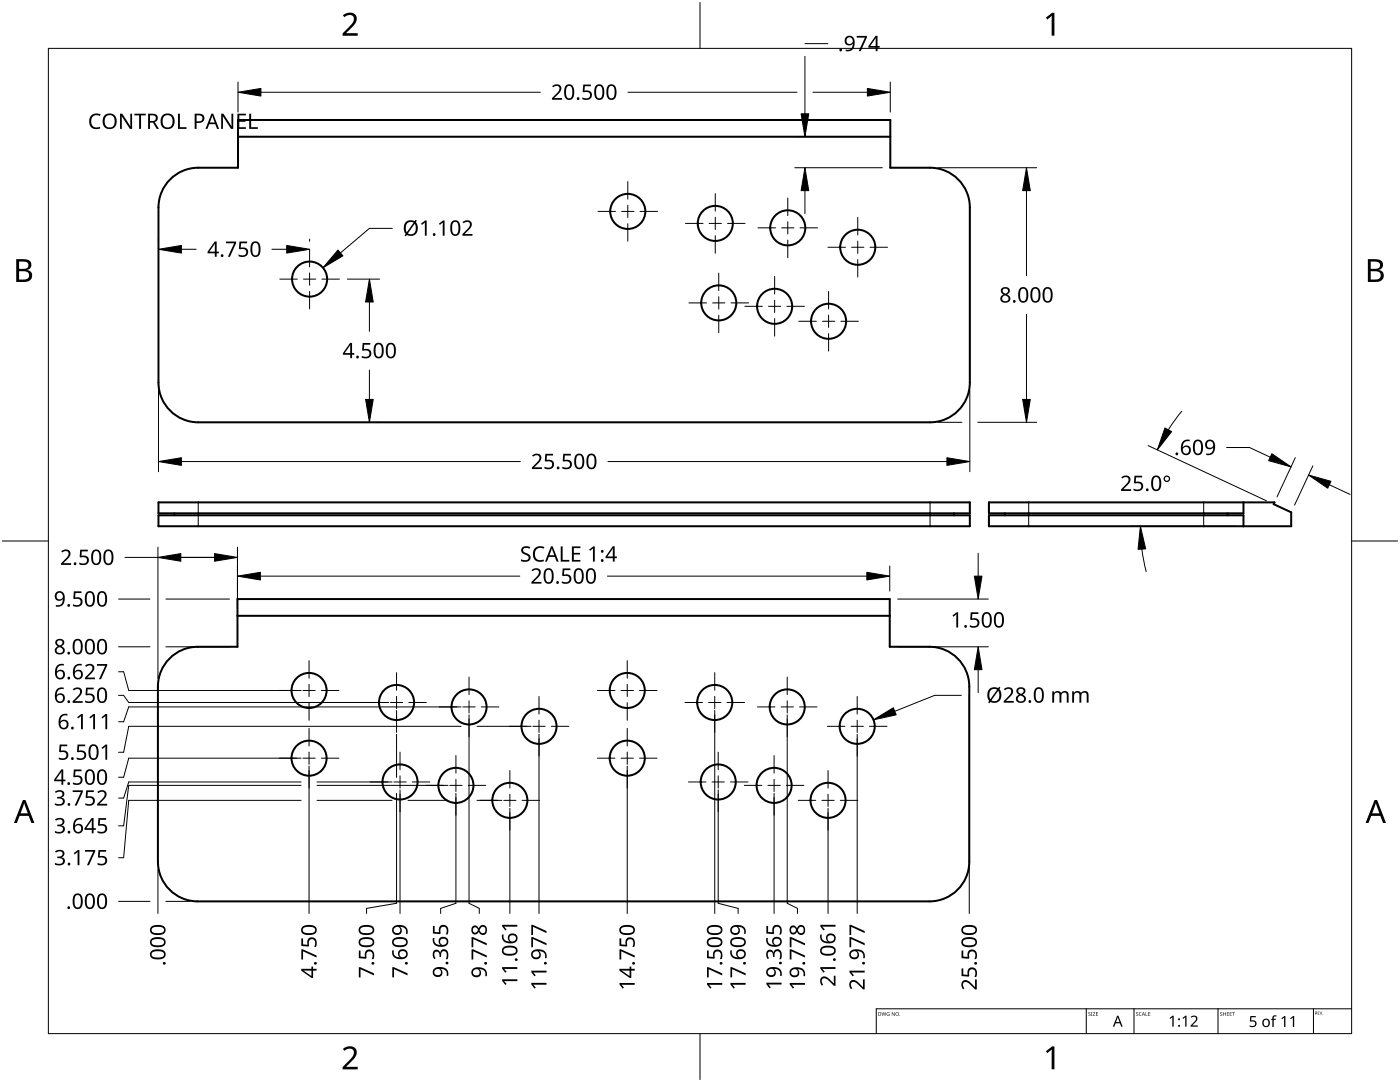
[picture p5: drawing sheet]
<svg xmlns="http://www.w3.org/2000/svg" width="279mm" height="216mm" viewBox="0 0 279 216" stroke-linecap="round" stroke-linejoin="round" font-family="sans-serif">
<g fill="none" stroke="#000" stroke-width=".4">
<path d="M34 35.8a7.9 7.9 0 0 1 5.6-2.3h7.9v-9.6h130.2v9.6h7.9a7.9 7.9 0 0 1 8 7.9v34.9a7.9 7.9 0 0 1-8 8h-146a7.9 7.9 0 0 1-8-8v-34.9a7.9 7.9 0 0 1 2.4-5.6zM47.5 27.3h130.2M31.6 100.2h162v2.2h-162zM31.6 102.8h162v2.2h-162zM34.8 102.4v.4M190.4 102.4v.4M200.5 102.4v.4M245 102.4v.4M248.2 100.2v2.2h-50.8v-2.2h56.9l-.1 .4 3.5 1.6v2.8h-60.3v-2.2h50.8v2.2M33.8 131.4a7.9 7.9 0 0 1 5.7-2.3h7.9v-9.6h130.2v9.6h7.9a7.9 7.9 0 0 1 7.9 7.9v34.9a7.9 7.9 0 0 1-7.9 8h-146a7.9 7.9 0 0 1-8-8v-34.9a7.9 7.9 0 0 1 2.3-5.6zM47.4 122.9h130.2"/>
<circle cx="61.8" cy="55.7" r="3.5"/>
<circle cx="125.3" cy="42.2" r="3.5"/>
<circle cx="142.8" cy="44.6" r="3.5"/>
<circle cx="157.2" cy="45.5" r="3.5"/>
<circle cx="171.2" cy="49.3" r="3.5"/>
<circle cx="143.4" cy="60.4" r="3.5"/>
<circle cx="154.6" cy="61.1" r="3.5"/>
<circle cx="165.4" cy="64.1" r="3.5"/>
<circle cx="61.7" cy="137.8" r="3.5"/>
<circle cx="125.2" cy="137.8" r="3.5"/>
<circle cx="61.7" cy="151.3" r="3.5"/>
<circle cx="79.1" cy="140.2" r="3.5"/>
<circle cx="79.8" cy="156" r="3.5"/>
<circle cx="91" cy="156.7" r="3.5"/>
<circle cx="93.6" cy="141.1" r="3.5"/>
<circle cx="101.8" cy="159.7" r="3.5"/>
<circle cx="107.6" cy="144.9" r="3.5"/>
<circle cx="125.2" cy="151.3" r="3.5"/>
<circle cx="142.6" cy="140.2" r="3.5"/>
<circle cx="143.3" cy="156" r="3.5"/>
<circle cx="154.5" cy="156.7" r="3.5"/>
<circle cx="157.1" cy="141.1" r="3.5"/>
<circle cx="165.3" cy="159.7" r="3.5"/>
<circle cx="171.1" cy="144.9" r="3.5"/>
</g>
<path d="M39.6 100.2v4.8M185.6 100.2v4.8M205.3 100.2v4.8M240.2 100.2v4.8" fill="none" stroke="#000" stroke-width=".2"/>
<path d="M9.7 9.7h260v196.5h-260z" fill="none" stroke="#000" stroke-width=".2"/>
<path d="M139.7 .5v9.2M.5 108h9.2M269.7 108h9.2M139.7 206.2v9.2" fill="none" stroke="#000" stroke-width=".2"/>
<g fill="#000">
<path d="M68.4 3.1a1.64 1.64 0 0 1 2.8 .4 2.52 2.52 0 0 1-1.2 2.2l-.9 .9h2.3v.5h-3v-.4l1.2-1.2a1.95 1.95 0 0 0 .9-2.2 1.23 1.23 0 0 0-1.8 .1zM208.7 3.5l1.3-.9h.4v4.5h-.5v-4l-.9 .8zM68.4 209.3a1.64 1.64 0 0 1 2.8 .4 2.52 2.52 0 0 1-1.2 2.2l-.9 1h2.3v.5h-3v-.5l1.2-1.2a1.95 1.95 0 0 0 .9-2.1 1.23 1.23 0 0 0-1.8 .1zM208.7 209.8l1.3-1h.4v4.6h-.5v-4l-.9 .7z"/>
<path d="M3.2 51.7h1.3a1.28 1.28 0 0 1 1.7 1.3 1.04 1.04 0 0 1-.8 .9 1.23 1.23 0 0 1 1 1.5 1.23 1.23 0 0 1-1.6 .9h-1.6zM3.8 54.1v1.7h.9a.86 .86 0 0 0 1.1-.9 .86 .86 0 0 0-1.1-.8zM3.8 52.2v1.4h.8a.78 .78 0 0 0 1.1-.7 .78 .78 0 0 0-1.1-.7z"/>
<path d="M273 51.7h1.3a1.28 1.28 0 0 1 1.7 1.3 1.04 1.04 0 0 1-.9 .9 1.23 1.23 0 0 1 1 1.5 1.23 1.23 0 0 1-1.5 .9h-1.6zM273.6 54.1v1.7h.9a.86 .86 0 0 0 1.1-.9 .86 .86 0 0 0-1.2-.8zM273.6 52.2v1.4h.8a.78 .78 0 0 0 1-.7 .78 .78 0 0 0-1.1-.7z"/>
<path d="M4.6 159.6h.5l1.8 4.6h-.6l-.6-1.4h-1.8l-.5 1.4h-.6zM4.8 160.2l-.7 2.1h1.4z"/>
<path d="M274.3 159.6h.5l1.8 4.6h-.6l-.5-1.4h-1.8l-.6 1.4h-.6zM274.6 160.2l-.7 2.1h1.4z"/>
</g>
<path d="M216.8 201.3v4.9M226.3 201.3v4.9M243.1 201.3v4.9M262.1 201.3v4.9M269.7 201.3h-94.8v4.9" fill="none" stroke="#000" stroke-width=".2"/>
<g fill="#000">
<path d="M175.9 202l.3 .6 .2-.6 .2 .6 .3-.6-.2 .7-.3-.6-.3 .6zM177 202.1l.5-.1-.4 .1-.1 .2 .3 .3h.2v-.2l-.2-.1h.2v.4l-.5-.1zM178 202l.5 .6 .1-.6v.7l-.5-.6-.1 .6zM217.2 202h.3l.1 .1a.18 .18 0 0 0-.2 0 .18 .18 0 0 0-.1 .2 .18 .18 0 0 0 .3 0 .23 .23 0 0 1-.1 .4 .23 .23 0 0 1-.3-.1 .18 .18 0 0 0 .3 .1 .18 .18 0 0 0 0-.3l-.3-.2zM217.7 202h.3v.7h-.3zM218.1 202h.5l-.4 .6 .4 .1h-.5l.4-.7zM218.7 202h.4h-.3v.3h.3l-.3 .1v.2l.3 .1h-.4zM226.8 202h.2l.1 .1a.18 .18 0 0 0-.2 0 .18 .18 0 0 0 0 .2 .18 .18 0 0 0 .2 0 .23 .23 0 0 1 0 .4 .23 .23 0 0 1-.4-.1 .18 .18 0 0 0 .3 .1 .18 .18 0 0 0 0-.3l-.2-.2zM227.4 202.1l.2-.1 .2 .1a.29 .29 0 0 0-.4 .2 .29 .29 0 0 0 .4 .3l-.1 .1-.3-.1zM228.6 202l.1 .6 .3 .1h-.4zM229.2 202h.4h-.3v.3h.2l-.2 .1v.2l.3 .1h-.4zM233.4 203.1l.6-.4h.2v2.2h-.2v-1.9l-.4 .3z"/>
<path d="M236 203.1l.6-.4h.2v2.2h-.3v-1.9l-.4 .3zM237.6 202.9a.76 .76 0 0 1 1.3 0 .76 .76 0 0 1-.4 1.1l-.5 .6h1.1v.3h-1.5v-.3l.8-.8a.52 .52 0 0 0 .2-.8 .52 .52 0 0 0-.8 .1zM243.5 202h.3l.1 .1a.18 .18 0 0 0-.3 0 .18 .18 0 0 0 0 .2 .18 .18 0 0 0 .3 0 .23 .23 0 0 1-.1 .4 .23 .23 0 0 1-.3-.1 .18 .18 0 0 0 .2 .1 .18 .18 0 0 0 .1-.3l-.3-.2zM244.1 202l.1 .3h.4v-.3v.7v-.3h-.4l-.1 .3zM244.8 202h.5h-.4v.3h.3l-.3 .1v.2l.4 .1h-.5zM245.4 202h.4h-.3v.3h.3l-.3 .1v.2l.3 .1h-.4zM245.9 202h.5h-.2v.7l-.1-.7zM249.5 202.7h1.1v.3h-.8l-.1 .6a.75 .75 0 0 1 1.1 .7 .75 .75 0 0 1-1.2 .6l-.2-.1v-.2l.3 .1a.51 .51 0 0 0 .8-.3 .51 .51 0 0 0-.7-.6h-.4zM254.1 202.7l.2-.1h.5l-.1 .3-.4-.1-.1 .2v.3h.4v.2h-.4v1.4h-.3v-1.4h-.3l.3-.2zM255.7 203.2l.6-.5h.2v2.2h-.2v-1.9l-.4 .4zM257.5 203.2l.6-.5h.2v2.2h-.3v-1.9l-.4 .4zM263 201.8h.3l-.2 .1v.2h.2l-.2 .1v.2l.2 .1h-.3z"/>
<path d="M263.4 201.8l.2 .6 .3-.6-.2 .7z"/>
<path d="M175.3 202l.5 .1 .1 .3-.2 .2-.4 .1zM175.4 202v.6h.2l.1-.4z"/>
<path d="M178.7 202.3a.36 .36 0 0 1 .7 0 .36 .36 0 0 1-.7 0zM178.8 202.3a.3 .3 0 0 0 .6 0 .3 .3 0 0 0-.6 0z"/>
<path d="M223 202.7h.2l.9 2.2h-.3l-.3-.7h-.9l-.2 .7h-.3zM223.1 203l-.4 .9h.7z"/>
<path d="M228.2 202l.3 .7-.2-.2h-.2l-.2 .2zM228.2 202.1l-.1 .3h.2z"/>
<path d="M252.1 203.5a.81 .81 0 0 1 1.2 .1 .81 .81 0 0 1-.2 1.1 .81 .81 0 0 1-1.1-.2l-.1-.6zM252.4 203.6a.6 .6 0 0 0-.2 .8 .6 .6 0 0 0 .8 .2l.1-.2a.56 .56 0 0 0 0-.7 .56 .56 0 0 0-.7-.1z"/>
<path d="M262.5 201.8h.1a.17 .17 0 0 1 .2 .2 .17 .17 0 0 1-.1 .2l.2 .3-.2-.3-.2 .3zM262.5 201.9v.2h.2l.1-.1z"/>
<circle cx="179.6" cy="202.6" r=".07"/>
<circle cx="235.3" cy="204.7" r=".2"/>
<circle cx="235.3" cy="203.4" r=".2"/>
<circle cx="264" cy="202.4" r=".05"/>
</g>
<g fill="#000">
<path d="M110.2 17.2a1.01 1.01 0 0 1 1.1-.4 1.01 1.01 0 0 1 .7 1l-.3 .6-1.1 1.2h1.6v.3h-2v-.3l1-1.1a.72 .72 0 0 0 .5-.7 .72 .72 0 0 0-.5-.6l-.8 .2zM116.4 16.9h1.5v.3h-1.2v.9a1.02 1.02 0 0 1 1.5 .8 1.02 1.02 0 0 1-1.4 1l-.6-.1v-.4a.88 .88 0 0 0 1 .3 .88 .88 0 0 0 .5-.9 .85 .85 0 0 0-1.2-.4l-.2-.1zM171 7.2h2v.3l-1.2 2.7h-.4l1.2-2.7h-1.6zM18.2 23.1a1.7 1.7 0 0 1 1.9-.3l-.2 .3a1.19 1.19 0 0 0-1.4 .2 1.19 1.19 0 0 0-.2 1.4 1.15 1.15 0 0 0 1.7 .6v.3a1.56 1.56 0 0 1-1.9-.3 1.56 1.56 0 0 1-.1-1.9zM24 22.7h.4l1.6 2.5v-2.5h.4v3h-.5l-1.6-2.5v2.5h-.3zM26.8 22.7h2.3v.3h-1v2.7h-.3v-2.7h-1zM35.5 22.7h.4v2.7h1.3v.3h-1.7zM44.1 22.7h.5l1.6 2.5v-2.5h.3v3h-.4l-1.6-2.5v2.5h-.4zM47.4 22.7h1.7v.3h-1.3v1h1.2v.3h-1.2v1.1h1.3v.3h-1.7zM49.7 22.7h.4v2.7h1.3v.3h-1.7zM45.1 48.2h2v.3l-1.2 2.7h-.4l1.2-2.7h-1.6zM47.8 48.2h1.5v.3h-1.2l-.1 .9a1.02 1.02 0 0 1 1.5 .9 1.02 1.02 0 0 1-1.3 1l-.6-.2v-.3a.88 .88 0 0 0 1 .2 .88 .88 0 0 0 .5-.8 .85 .85 0 0 0-1.2-.4l-.2-.2z"/>
<path d="M84 44.6l.8-.6h.4v3h-.4v-2.6l-.6 .5zM87.6 44.6l.8-.6h.3v3h-.3v-2.6l-.6 .5zM92.3 44.3a1.01 1.01 0 0 1 1.2-.4 1.01 1.01 0 0 1 .6 1.1l-.2 .5-1.1 1.2h1.5v.3h-2v-.3l1.1-1.1a.72 .72 0 0 0 .4-.7 .72 .72 0 0 0-.4-.6l-.9 .3zM72.4 68.4h1.5v.4h-1.2l-.1 .9a1.02 1.02 0 0 1 1.5 .8 1.02 1.02 0 0 1-1.4 1l-.5-.1v-.4a.88 .88 0 0 0 1 .2 .88 .88 0 0 0 .5-.8 .85 .85 0 0 0-1.2-.4l-.2-.1zM106.2 90.9a1.01 1.01 0 0 1 1.2-.4 1.01 1.01 0 0 1 .6 1l-.2 .6-1.2 1.2h1.6v.3h-2v-.3l1-1.1a.72 .72 0 0 0 .5-.7 .72 .72 0 0 0-.5-.7l-.8 .3zM108.8 90.6h1.6v.3h-1.2l-.1 .9a1.02 1.02 0 0 1 1.5 .8 1.02 1.02 0 0 1-1.4 1l-.5-.1v-.4a.88 .88 0 0 0 .9 .2 .88 .88 0 0 0 .6-.8 .85 .85 0 0 0-1.3-.4l-.2-.1zM112.4 90.6h1.5v.3h-1.2v.9a1.02 1.02 0 0 1 1.5 .8 1.02 1.02 0 0 1-1.4 1l-.6-.1v-.4a.88 .88 0 0 0 1 .2 .88 .88 0 0 0 .5-.8 .85 .85 0 0 0-1.2-.4l-.2-.1zM223.8 95.2a1.01 1.01 0 0 1 1.1-.3 1.01 1.01 0 0 1 .7 1l-.3 .6-1.1 1.1h1.5v.4h-2v-.4l1.1-1.1a.72 .72 0 0 0 .5-.6 .72 .72 0 0 0-.5-.7l-.8 .3zM226.4 94.9h1.5v.4h-1.2v.8a1.02 1.02 0 0 1 1.5 .9 1.02 1.02 0 0 1-1.4 1l-.6-.2v-.3a.88 .88 0 0 0 1 .2 .88 .88 0 0 0 .6-.8 .85 .85 0 0 0-1.3-.4l-.2-.1zM12.2 110a1.01 1.01 0 0 1 1.2-.4 1.01 1.01 0 0 1 .7 1l-.3 .6-1.1 1.2h1.5v.3h-2v-.3l1.1-1.1a.72 .72 0 0 0 .4-.7 .72 .72 0 0 0-.4-.6l-.9 .2zM14.7 118h1.6v.3h-1.2l-.1 .9a1.02 1.02 0 0 1 1.5 .8 1.02 1.02 0 0 1-1.4 1.1l-.5-.2v-.3a.88 .88 0 0 0 .9 .2 .88 .88 0 0 0 .6-.8 .85 .85 0 0 0-1.3-.5l-.2-.1zM16 109.7h1.5v.3h-1.2v.9a1.02 1.02 0 0 1 1.5 .8 1.02 1.02 0 0 1-1.4 1l-.6-.1v-.4a.88 .88 0 0 0 1 .3 .88 .88 0 0 0 .5-.9 .85 .85 0 0 0-1.2-.4l-.2-.1z"/>
<path d="M104.2 109.3a1.43 1.43 0 0 1 1.6-.1l-.1 .3-.2-.1a.65 .65 0 0 0-.7-.1 .65 .65 0 0 0-.4 .6l.5 .4a.93 .93 0 0 1 1 1.2 .93 .93 0 0 1-1.3 .6l-.6-.1v-.4a1.08 1.08 0 0 0 1.5-.2 1.08 1.08 0 0 0-1.1-.9 .8 .8 0 0 1-.2-1.2zM106.7 109.4a1.7 1.7 0 0 1 1.9-.2l-.1 .3a1.19 1.19 0 0 0-1.5 .1 1.19 1.19 0 0 0-.2 1.5 1.15 1.15 0 0 0 1.7 .6v.3a1.56 1.56 0 0 1-1.9-.4 1.56 1.56 0 0 1-.1-1.9zM106.1 113.7a1.01 1.01 0 0 1 1.1-.3 1.01 1.01 0 0 1 .7 1l-.3 .5-1.1 1.2h1.6v.4h-2.1v-.4l1.1-1.1a.72 .72 0 0 0 .5-.6 .72 .72 0 0 0-.5-.7l-.8 .3zM111.9 109h.4v2.7h1.3v.4h-1.7zM112.3 113.4h1.5v.4h-1.2l-.1 .8a1.02 1.02 0 0 1 1.5 .9 1.02 1.02 0 0 1-1.3 1l-.6-.2v-.3a.88 .88 0 0 0 1 .2 .88 .88 0 0 0 .5-.8 .85 .85 0 0 0-1.2-.4l-.2-.1zM114.1 109h1.7v.4h-1.3v.9h1.3v.3h-1.3v1.1h1.3v.4h-1.7zM117.6 109.7l.8-.7h.3v3.1h-.4l.1-2.7-.6 .5zM17.2 137.2h1.5v.3h-1.2l-.1 .9a1.02 1.02 0 0 1 1.5 .9 1.02 1.02 0 0 1-1.4 1l-.5-.2v-.3a.88 .88 0 0 0 1 .2 .88 .88 0 0 0 .5-.8 .85 .85 0 0 0-1.3-.4l-.1-.2zM17 132.8a1.01 1.01 0 0 1 1.1-.4 1.01 1.01 0 0 1 .7 1.1l-.3 .5-1.1 1.2h1.6v.3h-2.1v-.3l1.1-1.1a.72 .72 0 0 0 .5-.7 .72 .72 0 0 0-.5-.6l-.8 .3zM19.4 132.5h2v.3l-1.2 2.7h-.5l1.3-2.7h-1.6zM190.1 122.8l.8-.6h.3v3h-.3v-2.6l-.6 .5zM193.7 122.2h1.6v.3h-1.2l-.1 .9a1.02 1.02 0 0 1 1.5 .8 1.02 1.02 0 0 1-1.4 1l-.6-.1v-.4a.88 .88 0 0 0 1 .3 .88 .88 0 0 0 .6-.9 .85 .85 0 0 0-1.3-.4l-.2-.1z"/>
<path d="M11.9 148.6h1.5v.3h-1.2v.9a1.02 1.02 0 0 1 1.5 .8 1.02 1.02 0 0 1-1.4 1l-.6-.1v-.4a.88 .88 0 0 0 1 .2 .88 .88 0 0 0 .5-.8 .85 .85 0 0 0-1.2-.4l-.2-.1zM11 158a1.06 1.06 0 0 1 1.1-.4 1.06 1.06 0 0 1 .7 1l-.2 .4-.4 .1a.82 .82 0 0 1 .8 .9 .82 .82 0 0 1-1 .8l-1.1-.2v-.3a1.08 1.08 0 0 0 1.6-.3 .62 .62 0 0 0-.8-.7h-.3v-.3a.7 .7 0 0 0 .8 0 .7 .7 0 0 0 .2-.8 .89 .89 0 0 0-1.3 0zM14.7 153.5h1.6v.4h-1.2l-.1 .9a1.02 1.02 0 0 1 1.5 .8 1.02 1.02 0 0 1-1.4 1l-.5-.1v-.4a.88 .88 0 0 0 .9 .2 .88 .88 0 0 0 .6-.8 .85 .85 0 0 0-1.3-.4l-.2-.1zM15.5 148.6h1.5v.3h-1.2l-.1 .9a1.02 1.02 0 0 1 1.5 .8 1.02 1.02 0 0 1-1.4 1l-.5-.1v-.4a.88 .88 0 0 0 1 .2 .88 .88 0 0 0 .5-.8 .85 .85 0 0 0-1.3-.4l-.1-.1zM14.5 137.5a1.01 1.01 0 0 1 1.2-.3 1.01 1.01 0 0 1 .7 1l-.3 .5-1.1 1.2h1.5v.3h-2v-.3l1.1-1.1a.72 .72 0 0 0 .4-.6 .72 .72 0 0 0-.4-.7l-.9 .3zM15.4 143.1l.8-.6h.3v3h-.3v-2.6l-.6 .5zM17.2 157.7h1.5v.3h-1.2v.9a1.02 1.02 0 0 1 1.5 .9 1.02 1.02 0 0 1-1.4 1l-.6-.2v-.3a.88 .88 0 0 0 1 .2 .88 .88 0 0 0 .5-.8 .85 .85 0 0 0-1.2-.4l-.2-.2zM17.8 143.1l.9-.6h.3v3h-.4v-2.6l-.6 .5zM20.3 149.2l.8-.6h.3v3h-.4v-2.6l-.5 .5zM20.3 143.1l.8-.6h.3v3h-.4v-2.6l-.5 .5zM200.3 137.5a1.01 1.01 0 0 1 1.2-.4 1.01 1.01 0 0 1 .7 1l-.3 .6-1.1 1.2h1.5v.3h-2v-.3l1.1-1.1a.72 .72 0 0 0 .4-.7 .72 .72 0 0 0-.4-.6l-.9 .2zM210 137.9h.3l.1 .3a.86 .86 0 0 1 1.4 .1 .81 .81 0 0 1 .9-.4 .81 .81 0 0 1 .6 .8v1.5h-.4v-1.5a.56 .56 0 0 0-.7-.5 .56 .56 0 0 0-.4 .8v1.2h-.4v-1.5a.57 .57 0 0 0-.7-.5 .57 .57 0 0 0-.3 .8v1.2h-.4z"/>
<path d="M214 137.9h.3v.3a.86 .86 0 0 1 1.4 .1 .81 .81 0 0 1 1-.4 .81 .81 0 0 1 .5 .8v1.5h-.3v-1.5a.56 .56 0 0 0-.7-.5 .56 .56 0 0 0-.4 .8v1.2h-.4v-1.5a.57 .57 0 0 0-.7-.5 .57 .57 0 0 0-.4 .8v1.2h-.3zM11 169.9a1.06 1.06 0 0 1 1.1-.4 1.06 1.06 0 0 1 .8 1l-.3 .4-.4 .1a.82 .82 0 0 1 .8 .9 .82 .82 0 0 1-.9 .8l-1.1-.2v-.3a1.08 1.08 0 0 0 1.6-.3 .62 .62 0 0 0-.9-.7h-.3v-.3a.7 .7 0 0 0 .8 0 .7 .7 0 0 0 .2-.7 .89 .89 0 0 0-1.2-.1zM11 163.5a1.06 1.06 0 0 1 1.1-.3 1.06 1.06 0 0 1 .8 .9l-.3 .4-.4 .2a.82 .82 0 0 1 .8 .9 .82 .82 0 0 1-.9 .7l-1.1-.1v-.4a1.08 1.08 0 0 0 1.6-.3 .62 .62 0 0 0-.9-.6h-.3v-.3a.7 .7 0 0 0 .8-.1 .7 .7 0 0 0 .2-.7 .89 .89 0 0 0-1.2 0zM14.5 157.7h2v.3l-1.2 2.7h-.4l1.2-2.7h-1.6zM14.7 170.2l.8-.6h.4v3h-.4v-2.6l-.6 .5zM17 169.6h2v.3l-1.2 2.7h-.4l1.2-2.6h-1.6zM19.7 169.6h1.5v.4h-1.2l-.1 .8a1.02 1.02 0 0 1 1.5 .9 1.02 1.02 0 0 1-1.4 1l-.5-.2v-.3a.88 .88 0 0 0 .9 .2 .88 .88 0 0 0 .6-.8 .85 .85 0 0 0-1.3-.4l-.2-.2zM19.7 163.2h1.5v.4h-1.2l-.1 .9a1.02 1.02 0 0 1 1.5 .8 1.02 1.02 0 0 1-1.4 1l-.5-.1v-.4a.88 .88 0 0 0 .9 .2 .88 .88 0 0 0 .6-.8 .85 .85 0 0 0-1.3-.4l-.2-.1zM19.4 158a1.01 1.01 0 0 1 1.2-.4 1.01 1.01 0 0 1 .7 1.1l-.3 .5-1.1 1.2h1.5v.3h-2v-.3l1.1-1.1a.72 .72 0 0 0 .4-.7 .72 .72 0 0 0-.4-.6l-.9 .3zM60.1 187.2h.4v1.2l.9 .1a1.02 1.02 0 0 1 .8-1.5 1.02 1.02 0 0 1 1 1.4l-.1 .5h-.4a.88 .88 0 0 0 .2-.9 .88 .88 0 0 0-.8-.6 .85 .85 0 0 0-.4 1.3l-.1 .2-1.5-.1zM60.1 189.4h.3l2.8 1.3v.4l-2.7-1.3v1.7h-.4zM71.6 189.7h.4v1.2h.8a1.02 1.02 0 0 1 .9-1.5 1.02 1.02 0 0 1 1 1.4l-.2 .6h-.3a.88 .88 0 0 0 .2-1 .88 .88 0 0 0-.8-.5 .85 .85 0 0 0-.4 1.2l-.2 .2-1.4-.1z"/>
<path d="M71.6 193h.3l2.7 1.2v.4l-2.6-1.2v1.6h-.4zM78.3 193h.3l2.7 1.2v.4l-2.7-1.2v1.6h-.3zM86.6 189.7a.74 .74 0 0 1 .7-.2 .74 .74 0 0 1 .6 .6 .81 .81 0 0 1 .8-.7 .81 .81 0 0 1 .8 .9l-.2 1.1h-.3a1.08 1.08 0 0 0-.3-1.6 .62 .62 0 0 0-.7 .8v.3h-.3a.7 .7 0 0 0-.1-.7 .7 .7 0 0 0-.7-.3 .89 .89 0 0 0 0 1.3l-.2 .2a1.44 1.44 0 0 1-.1-1.7zM86.4 184.8h.3v1.2h.9a1.02 1.02 0 0 1 .9-1.5 1.02 1.02 0 0 1 1 1.4l-.2 .6h-.3a.88 .88 0 0 0 .2-1 .88 .88 0 0 0-.8-.6 .85 .85 0 0 0-.5 1.3l-.1 .2-1.4-.1zM94.1 189.4h.3l2.7 1.3v.4l-2.7-1.3v1.7h-.3zM94.1 187h.3l2.7 1.2v.4l-2.7-1.2v1.6h-.3zM100.2 195.4h3v.4h-2.6l.5 .5-.2 .2-.7-.8zM100.2 193h3v.3h-2.6l.5 .6-.2 .2-.7-.8zM100.2 184.5h3v.4h-2.6l.5 .6-.2 .2-.7-.9zM106 196.1h3.1v.4h-2.7l.5 .6-.2 .2-.7-.9zM106 193.7h3.1v.4l-2.7-.1 .5 .6-.2 .2-.7-.8zM106 187h.3l2.8 1.2v.4l-2.7-1.2v1.6h-.4z"/>
<path d="M106 184.5h.3l2.8 1.3v.4l-2.7-1.3v1.7h-.4zM123.6 187.2h.4v1.2l.9 .1a1.02 1.02 0 0 1 .8-1.5 1.02 1.02 0 0 1 1 1.4l-.1 .5h-.4a.88 .88 0 0 0 .2-.9 .88 .88 0 0 0-.8-.6 .85 .85 0 0 0-.4 1.3l-.1 .2-1.5-.1zM123.6 196.1h3.1v.4h-2.7l.5 .6-.2 .2-.7-.9zM123.6 189.4h.3l2.8 1.3v.4l-2.7-1.3v1.7h-.4zM141.1 189.7h.3v1.2h.9a1.02 1.02 0 0 1 .9-1.5 1.02 1.02 0 0 1 1 1.4l-.2 .6h-.3a.88 .88 0 0 0 .2-1 .88 .88 0 0 0-.8-.5 .85 .85 0 0 0-.4 1.2l-.2 .2-1.4-.1zM141.1 196.1h3v.4h-2.6l.5 .6-.3 .2-.6-.9zM141.1 193h.3l2.7 1.2v.4l-2.7-1.2v1.6h-.3zM145.8 196.1h3v.4h-2.6l.5 .6-.3 .2-.6-.9zM145.8 193h.3l2.7 1.2v.4l-2.7-1.2v1.6h-.3zM153.1 189.7a.74 .74 0 0 1 .8-.2 .74 .74 0 0 1 .5 .6 .81 .81 0 0 1 .9-.7 .81 .81 0 0 1 .7 .9l-.1 1.1h-.4a1.08 1.08 0 0 0-.2-1.6 .62 .62 0 0 0-.7 .8v.3h-.3a.7 .7 0 0 0-.1-.7 .7 .7 0 0 0-.7-.3 .89 .89 0 0 0 0 1.3l-.3 .2a1.44 1.44 0 0 1-.1-1.7zM152.9 184.8h.4v1.2h.9a1.02 1.02 0 0 1 .8-1.5 1.02 1.02 0 0 1 1 1.4l-.1 .6h-.4a.88 .88 0 0 0 .2-1 .88 .88 0 0 0-.8-.6 .85 .85 0 0 0-.4 1.3l-.1 .2-1.5-.1zM152.9 196.1h3.1v.4l-2.7-.1 .5 .6-.2 .2-.7-.8z"/>
<path d="M157.6 196.1h3v.4h-2.6l.5 .6-.3 .2-.6-.9zM157.6 189.4h.3l2.7 1.3v.4l-2.7-1.3v1.7h-.3zM157.6 187h.3l2.7 1.2v.4l-2.7-1.2v1.6h-.3zM163.9 195.1a1.31 1.31 0 0 1 1.9 .5l.6 .6v-1.5h.3v2h-.3l-1.1-1.1a.72 .72 0 0 0-.6-.4 .72 .72 0 0 0-.7 .4l.3 .9-.3 .2a1.28 1.28 0 0 1-.1-1.6zM163.7 193h3v.3h-2.6l.5 .6-.2 .2-.7-.8zM163.7 184.5h3v.4h-2.6l.5 .6-.2 .2-.7-.9zM169.7 195.8a1.31 1.31 0 0 1 1.9 .5l.6 .7v-1.6h.4v2h-.3l-1.2-1.1a.72 .72 0 0 0-.6-.4 .72 .72 0 0 0-.7 .4l.3 .9-.3 .2a1.28 1.28 0 0 1-.1-1.6zM169.5 193.7h3.1v.4l-2.7-.1 .5 .6-.2 .2-.7-.8zM169.5 187h.3l2.8 1.2v.4l-2.7-1.2v1.6h-.4zM169.5 184.5h.3l2.8 1.3v.4l-2.7-1.3v1.7h-.4zM191.9 193.2h.3v1.2l.9 .1a1.02 1.02 0 0 1 .9-1.5 1.02 1.02 0 0 1 1 1.4l-.2 .6h-.3a.88 .88 0 0 0 .2-1 .88 .88 0 0 0-.8-.6 .85 .85 0 0 0-.4 1.3l-.2 .2-1.4-.1zM191.9 189.7h.3v1.2h.9a1.02 1.02 0 0 1 .9-1.5 1.02 1.02 0 0 1 1 1.4l-.2 .6h-.3a.88 .88 0 0 0 .2-1 .88 .88 0 0 0-.8-.5 .85 .85 0 0 0-.4 1.2l-.2 .2-1.4-.1z"/>
<path d="M192.1 195.8a1.31 1.31 0 0 1 1.9 .5l.6 .7v-1.6h.3v2h-.3l-1.1-1a.72 .72 0 0 0-.7-.5 .72 .72 0 0 0-.6 .5l.3 .8-.3 .2a1.28 1.28 0 0 1-.1-1.6z"/>
<path d="M113 17a1.05 1.05 0 0 1 1.2 0 1.05 1.05 0 0 1 .4 1.2 1.3 1.3 0 0 1-1 1.7 1.22 1.22 0 0 1-1-1.5l.1-.9zM113.2 17.3a1.88 1.88 0 0 0 .2 2.3 .71 .71 0 0 0 .8-.9 1.17 1.17 0 0 0-.6-1.6z"/>
<path d="M119 17a1.05 1.05 0 0 1 1.2 0 1.05 1.05 0 0 1 .4 1.2 1.31 1.31 0 0 1-1 1.7 1.22 1.22 0 0 1-1-1.5l.1-.9zM119.2 17.3a1.88 1.88 0 0 0 .2 2.3 .71 .71 0 0 0 .8-.9 1.17 1.17 0 0 0-.6-1.6z"/>
<path d="M121.4 17a1.05 1.05 0 0 1 1.2 0 1.05 1.05 0 0 1 .4 1.2 1.31 1.31 0 0 1-1 1.7 1.22 1.22 0 0 1-1-1.5l.1-.9zM121.6 17.3a1.88 1.88 0 0 0 .3 2.3 .71 .71 0 0 0 .7-.9 1.17 1.17 0 0 0-.6-1.6z"/>
<path d="M168.8 7.4a1.11 1.11 0 0 1 1.4 0 1.11 1.11 0 0 1 .4 1.3 1.38 1.38 0 0 1-1.8 1.5v-.3a1.01 1.01 0 0 0 1-.2 1.01 1.01 0 0 0 .4-1 .94 .94 0 0 1-1.4 .1 .94 .94 0 0 1 0-1.4zM168.9 8.1a.66 .66 0 0 0 1.3 0 .66 .66 0 0 0-1.3 0z"/>
<path d="M174.7 7.2h.4v2h.5v.3h-.5v.7h-.3v-.7h-1.5v-.3zM174.8 7.6l-1.1 1.6h1.1z"/>
<path d="M20.8 23a1.48 1.48 0 0 1 1.9-.1 1.48 1.48 0 0 1 .5 1.8 1.45 1.45 0 0 1-1.9 1 1.45 1.45 0 0 1-.8-2zM21.2 23.2a1.36 1.36 0 0 0 .5 2.2 1.27 1.27 0 0 0 1.2-.8 1.27 1.27 0 0 0-.4-1.4l-.7-.2z"/>
<path d="M29.6 22.7h.8a.87 .87 0 0 1 1.1 .6 .87 .87 0 0 1-.6 1.1l.8 1.3h-.4l-.8-1.2h-.6v1.2h-.3zM29.9 23v1.1h.5a.58 .58 0 0 0 .7-.5 .58 .58 0 0 0-.7-.6z"/>
<path d="M32.4 23a1.48 1.48 0 0 1 1.9-.1 1.48 1.48 0 0 1 .5 1.8 1.45 1.45 0 0 1-1.9 1 1.45 1.45 0 0 1-.8-2zM32.8 23.2a1.36 1.36 0 0 0 .4 2.2 1.27 1.27 0 0 0 1.2-.8 1.27 1.27 0 0 0-.4-1.4l-.7-.2z"/>
<path d="M38.9 22.7h.8a.95 .95 0 0 1 1.1 1 .95 .95 0 0 1-1.2 .8h-.4v1.2h-.3zM39.2 23v1.2a.82 .82 0 0 0 1.2-.6 .61 .61 0 0 0-.8-.6z"/>
<path d="M42.2 22.7h.3l1.2 3h-.4l-.3-.9h-1.2l-.4 .9h-.4zM42.4 23.1l-.5 1.3h.9z"/>
<path d="M42.9 48.2h.3v2h.5v.3h-.5v.7h-.3v-.7h-1.5v-.3zM42.9 48.6l-1.1 1.6h1.1z"/>
<path d="M50.4 48.4a1.05 1.05 0 0 1 1.2 0 1.05 1.05 0 0 1 .4 1.1 1.31 1.31 0 0 1-1 1.8 1.22 1.22 0 0 1-1-1.6l.1-.8zM50.6 48.6a1.88 1.88 0 0 0 .2 2.3 .71 .71 0 0 0 .8-.9 1.17 1.17 0 0 0-.6-1.5z"/>
<path d="M80.9 44.4l.9-.4 .9 .1 .2-.2 .3 .1-.2 .3a1.58 1.58 0 0 1 .2 2 1.58 1.58 0 0 1-1.8 .7l-.2-.1-.2 .3-.3-.2 .3-.3a2.01 2.01 0 0 1-.1-2.3zM82.8 44.6l-1.4 2a1.08 1.08 0 0 0 1.3-.1 1.08 1.08 0 0 0 .3-1.3zM81.3 44.5a1.68 1.68 0 0 0-.1 1.8l1.3-1.9-.6-.1z"/>
<path d="M90.2 44.2a1.05 1.05 0 0 1 1.3-.1 1.05 1.05 0 0 1 .4 1.2 1.31 1.31 0 0 1-1 1.8 1.22 1.22 0 0 1-1-1.6v-.8zM90.5 44.4a1.88 1.88 0 0 0 .2 2.3 .71 .71 0 0 0 .8-.9 1.17 1.17 0 0 0-.6-1.5z"/>
<path d="M199.9 57.6a.88 .88 0 0 1 1.1-.3 .88 .88 0 0 1 .4 1.1l-.4 .4a.87 .87 0 0 1 .6 1.1 .87 .87 0 0 1-1.2 .5 .82 .82 0 0 1-.8-.7 .82 .82 0 0 1 .7-.9l-.2-.1a.77 .77 0 0 1-.2-1.1zM200 59.6a.6 .6 0 0 0 1.2 0 .6 .6 0 0 0-1.2 0zM200.1 58.1a.51 .51 0 0 0 1 0 .51 .51 0 0 0-1 0z"/>
<path d="M203.6 57.5a1.05 1.05 0 0 1 1.2 0 1.05 1.05 0 0 1 .4 1.2 1.3 1.3 0 0 1-1 1.7 1.22 1.22 0 0 1-1-1.6l.1-.8zM203.8 57.8a1.88 1.88 0 0 0 .3 2.3 .71 .71 0 0 0 .7-1 1.17 1.17 0 0 0-.6-1.5z"/>
<path d="M206 57.5a1.05 1.05 0 0 1 1.3 0 1.05 1.05 0 0 1 .3 1.2 1.31 1.31 0 0 1-1 1.7 1.22 1.22 0 0 1-1-1.6l.1-.8zM206.2 57.8a1.88 1.88 0 0 0 .3 2.3 .71 .71 0 0 0 .8-1 1.17 1.17 0 0 0-.7-1.5z"/>
<path d="M208.4 57.5a1.05 1.05 0 0 1 1.3 0 1.05 1.05 0 0 1 .4 1.2 1.31 1.31 0 0 1-1 1.7 1.22 1.22 0 0 1-1-1.6l.1-.8zM208.7 57.8a1.88 1.88 0 0 0 .2 2.3 .71 .71 0 0 0 .8-1 1.17 1.17 0 0 0-.6-1.5z"/>
<path d="M69.9 68.4h.4v2h.4v.4h-.4v.7h-.4v-.7h-1.5v-.3zM69.9 68.8l-1.1 1.6h1.1z"/>
<path d="M74.9 68.6a1.05 1.05 0 0 1 1.3 0 1.05 1.05 0 0 1 .4 1.2 1.3 1.3 0 0 1-1 1.7 1.22 1.22 0 0 1-1-1.5l.1-.9zM75.2 68.9a1.88 1.88 0 0 0 .2 2.3 .71 .71 0 0 0 .8-.9 1.17 1.17 0 0 0-.6-1.6z"/>
<path d="M77.4 68.6a1.05 1.05 0 0 1 1.2 0 1.05 1.05 0 0 1 .4 1.2 1.31 1.31 0 0 1-1 1.7 1.22 1.22 0 0 1-1-1.5l.1-.9zM77.6 68.9a1.88 1.88 0 0 0 .2 2.3 .71 .71 0 0 0 .8-.9 1.17 1.17 0 0 0-.6-1.6z"/>
<path d="M115 90.7a1.05 1.05 0 0 1 1.2 0 1.05 1.05 0 0 1 .4 1.2 1.31 1.31 0 0 1-1 1.7 1.22 1.22 0 0 1-1-1.5l.1-.9zM115.2 91a1.88 1.88 0 0 0 .2 2.3 .71 .71 0 0 0 .8-.9 1.17 1.17 0 0 0-.6-1.6z"/>
<path d="M117.4 90.7a1.05 1.05 0 0 1 1.2 0 1.05 1.05 0 0 1 .4 1.2 1.3 1.3 0 0 1-1 1.7 1.22 1.22 0 0 1-1-1.5l.1-.9zM117.6 91a1.88 1.88 0 0 0 .3 2.3 .71 .71 0 0 0 .8-.9 1.17 1.17 0 0 0-.7-1.6z"/>
<path d="M230.1 95.1a1.05 1.05 0 0 1 1.3 0 1.05 1.05 0 0 1 .3 1.2 1.3 1.3 0 0 1-1 1.7 1.22 1.22 0 0 1-1-1.6l.1-.8zM230.3 95.4a1.88 1.88 0 0 0 .3 2.3 .71 .71 0 0 0 .8-1 1.17 1.17 0 0 0-.7-1.5z"/>
<path d="M232.2 95.5a.66 .66 0 0 1 1.3 0 .66 .66 0 0 1-1.3 0zM232.5 95.5a.4 .4 0 0 0 .8 0 .4 .4 0 0 0-.8 0z"/>
<path d="M236.1 88.1l.5-.3 .5-.1h.3v.4a1.03 1.03 0 0 0-1.3 1.1 .95 .95 0 0 1 1.4 0 .95 .95 0 0 1-.2 1.5 1.13 1.13 0 0 1-1.3-.2 1.13 1.13 0 0 1-.3-1.2l.1-.7zM236 89.9a.66 .66 0 0 0 1.3 0 .66 .66 0 0 0-1.3 0z"/>
<path d="M238.5 87.9a1.05 1.05 0 0 1 1.2 0 1.05 1.05 0 0 1 .4 1.2 1.31 1.31 0 0 1-1 1.7 1.22 1.22 0 0 1-1-1.5l.1-.9zM238.7 88.2a1.88 1.88 0 0 0 .2 2.3 .71 .71 0 0 0 .8-.9 1.17 1.17 0 0 0-.6-1.6z"/>
<path d="M240.8 88a1.11 1.11 0 0 1 1.3-.1 1.11 1.11 0 0 1 .4 1.4 1.38 1.38 0 0 1-1.8 1.5v-.3a1.01 1.01 0 0 0 1.1-.2 1.01 1.01 0 0 0 .3-1 .94 .94 0 0 1-1.4 .1 .94 .94 0 0 1 .1-1.4zM240.8 88.7a.7 .7 0 0 0 1.4 0 .7 .7 0 0 0-1.4 0z"/>
<path d="M11.2 118.2a1.11 1.11 0 0 1 1.4 0 1.11 1.11 0 0 1 .3 1.3 1.38 1.38 0 0 1-1.8 1.5v-.3a1.01 1.01 0 0 0 1.1-.2 1.01 1.01 0 0 0 .3-1 .94 .94 0 0 1-1.4 .1 .94 .94 0 0 1 .1-1.4zM11.3 118.9a.66 .66 0 0 0 1.3 0 .66 .66 0 0 0-1.3 0z"/>
<path d="M17.3 118.2a1.05 1.05 0 0 1 1.2-.1 1.05 1.05 0 0 1 .4 1.2 1.31 1.31 0 0 1-1 1.8 1.22 1.22 0 0 1-1-1.6l.1-.8zM17.5 118.4a1.88 1.88 0 0 0 .3 2.3 .71 .71 0 0 0 .8-.9 1.17 1.17 0 0 0-.7-1.5z"/>
<path d="M18.6 109.9a1.05 1.05 0 0 1 1.2-.1 1.05 1.05 0 0 1 .4 1.2 1.31 1.31 0 0 1-1 1.8 1.22 1.22 0 0 1-1-1.6l.1-.8zM18.8 110.1a1.88 1.88 0 0 0 .2 2.3 .71 .71 0 0 0 .8-.9 1.17 1.17 0 0 0-.6-1.5z"/>
<path d="M19.7 118.2a1.05 1.05 0 0 1 1.3-.1 1.05 1.05 0 0 1 .4 1.2 1.31 1.31 0 0 1-1 1.8 1.22 1.22 0 0 1-1-1.6l.1-.8zM20 118.4a1.88 1.88 0 0 0 .2 2.3 .71 .71 0 0 0 .8-.9 1.17 1.17 0 0 0-.6-1.5z"/>
<path d="M21 109.9a1.05 1.05 0 0 1 1.2-.1 1.05 1.05 0 0 1 .4 1.2 1.31 1.31 0 0 1-1 1.8 1.22 1.22 0 0 1-1-1.6l.1-.8zM21.2 110.1a1.88 1.88 0 0 0 .3 2.3 .71 .71 0 0 0 .8-.9 1.17 1.17 0 0 0-.7-1.5z"/>
<path d="M108.9 113.6a1.05 1.05 0 0 1 1.2 0 1.05 1.05 0 0 1 .4 1.1 1.31 1.31 0 0 1-1 1.8 1.22 1.22 0 0 1-1-1.6l.1-.8zM109.1 113.9a1.88 1.88 0 0 0 .2 2.3 .71 .71 0 0 0 .8-1 1.17 1.17 0 0 0-.6-1.5z"/>
<path d="M110 109h.3l1.2 3.1h-.4l-.4-1h-1.2l-.3 1h-.4zM110.1 109.4l-.4 1.4h.9z"/>
<path d="M114.9 113.6a1.05 1.05 0 0 1 1.2 0 1.05 1.05 0 0 1 .4 1.1 1.31 1.31 0 0 1-1 1.8 1.22 1.22 0 0 1-1-1.6l.1-.8zM115.1 113.9a1.88 1.88 0 0 0 .2 2.3 .71 .71 0 0 0 .8-1 1.17 1.17 0 0 0-.6-1.5z"/>
<path d="M117.3 113.6a1.05 1.05 0 0 1 1.2 0 1.05 1.05 0 0 1 .4 1.1 1.31 1.31 0 0 1-1 1.8 1.22 1.22 0 0 1-1-1.6l.1-.8zM117.5 113.9a1.88 1.88 0 0 0 .3 2.3 .71 .71 0 0 0 .7-1 1.17 1.17 0 0 0-.6-1.5z"/>
<path d="M122.3 109h.4v2h.4v.4h-.4v.7h-.4v-.7h-1.4v-.3zM122.3 109.4l-1.1 1.6h1.1z"/>
<path d="M11.4 137.5l.5-.3h.4h.4v.3a1.03 1.03 0 0 0-1.4 1.2 .96 .96 0 0 1 1.6 .1 .96 .96 0 0 1-.5 1.4 1.14 1.14 0 0 1-1.2-.3 1.14 1.14 0 0 1-.2-1.2l.1-.7zM11.3 139.3a.66 .66 0 0 0 1.3 0 .66 .66 0 0 0-1.3 0z"/>
<path d="M11.4 132.8l.5-.3h.5h.3v.3a1.03 1.03 0 0 0-1.3 1.2 .96 .96 0 0 1 1.5 .1 .96 .96 0 0 1-.5 1.4 1.14 1.14 0 0 1-1.2-.3 1.14 1.14 0 0 1-.2-1.2l.1-.7zM11.3 134.6a.66 .66 0 0 0 1.3 0 .66 .66 0 0 0-1.3 0z"/>
<path d="M11.2 127.8a.88 .88 0 0 1 1.1-.3 .88 .88 0 0 1 .4 1.1l-.4 .3a.87 .87 0 0 1 .6 1.2 .87 .87 0 0 1-1.2 .5 .82 .82 0 0 1-.8-.8 .82 .82 0 0 1 .7-.8l-.2-.1a.77 .77 0 0 1-.2-1.1zM11.3 129.8a.6 .6 0 0 0 1.2 0 .6 .6 0 0 0-1.2 0zM11.4 128.3a.51 .51 0 0 0 1 0 .51 .51 0 0 0-1 0z"/>
<path d="M15 132.8l.5-.3h.4h.4v.3a1.03 1.03 0 0 0-1.4 1.2 .96 .96 0 0 1 1.6 .1 .96 .96 0 0 1-.5 1.4 1.14 1.14 0 0 1-1.2-.3 1.14 1.14 0 0 1-.3-1.2l.2-.7zM14.9 134.6a.66 .66 0 0 0 1.3 0 .66 .66 0 0 0-1.3 0z"/>
<path d="M14.9 127.7a1.05 1.05 0 0 1 1.2 0 1.05 1.05 0 0 1 .4 1.1 1.3 1.3 0 0 1-1 1.8 1.22 1.22 0 0 1-1-1.6l.1-.8zM15.1 128a1.88 1.88 0 0 0 .2 2.3 .71 .71 0 0 0 .8-1 1.17 1.17 0 0 0-.6-1.5z"/>
<path d="M17.3 127.7a1.05 1.05 0 0 1 1.2 0 1.05 1.05 0 0 1 .4 1.1 1.31 1.31 0 0 1-1 1.8 1.22 1.22 0 0 1-1-1.6l.1-.8zM17.5 128a1.88 1.88 0 0 0 .3 2.3 .71 .71 0 0 0 .8-1 1.17 1.17 0 0 0-.7-1.5z"/>
<path d="M19.7 137.4a1.05 1.05 0 0 1 1.3 0 1.05 1.05 0 0 1 .4 1.1 1.31 1.31 0 0 1-1 1.8 1.22 1.22 0 0 1-1-1.6l.1-.8zM20 137.6a1.88 1.88 0 0 0 .2 2.4 .71 .71 0 0 0 .8-1 1.17 1.17 0 0 0-.6-1.5z"/>
<path d="M19.7 127.7a1.05 1.05 0 0 1 1.3 0 1.05 1.05 0 0 1 .4 1.1 1.31 1.31 0 0 1-1 1.8 1.22 1.22 0 0 1-1-1.6l.1-.8zM20 128a1.88 1.88 0 0 0 .2 2.3 .71 .71 0 0 0 .8-1 1.17 1.17 0 0 0-.6-1.5z"/>
<path d="M196.3 122.3a1.05 1.05 0 0 1 1.2 0 1.05 1.05 0 0 1 .4 1.2 1.31 1.31 0 0 1-1 1.8 1.22 1.22 0 0 1-1-1.6l.1-.8zM196.5 122.6a1.88 1.88 0 0 0 .3 2.3 .71 .71 0 0 0 .7-.9 1.17 1.17 0 0 0-.6-1.6z"/>
<path d="M197.4 137.5l.9-.4 .9 .2 .2-.3 .3 .2-.3 .3a1.58 1.58 0 0 1 .3 2 1.58 1.58 0 0 1-1.9 .6h-.1l-.2 .2-.3-.1 .2-.3a2.01 2.01 0 0 1 0-2.4zM199.2 137.8l-1.3 2a1.07 1.07 0 0 0 1.2-.1 1.07 1.07 0 0 0 .3-1.3zM197.8 137.7a1.68 1.68 0 0 0-.2 1.8l1.4-1.9-.7-.1z"/>
<path d="M198.7 122.3a1.05 1.05 0 0 1 1.3 0 1.05 1.05 0 0 1 .4 1.2 1.3 1.3 0 0 1-1 1.8 1.22 1.22 0 0 1-1.1-1.6l.1-.8zM199 122.6a1.88 1.88 0 0 0 .2 2.3 .71 .71 0 0 0 .8-.9 1.17 1.17 0 0 0-.6-1.6z"/>
<path d="M203 137.4a.88 .88 0 0 1 1.1-.3 .88 .88 0 0 1 .4 1.2l-.4 .3a.87 .87 0 0 1 .6 1.1 .87 .87 0 0 1-1.2 .5 .82 .82 0 0 1-.8-.7 .82 .82 0 0 1 .7-.9l-.2-.1a.77 .77 0 0 1-.2-1.1zM203.1 139.4a.6 .6 0 0 0 1.2 0 .6 .6 0 0 0-1.2 0zM203.2 137.9a.51 .51 0 0 0 1 0 .51 .51 0 0 0-1 0z"/>
<path d="M206.7 137.3a1.05 1.05 0 0 1 1.2 0 1.05 1.05 0 0 1 .4 1.2 1.31 1.31 0 0 1-1 1.8 1.22 1.22 0 0 1-1-1.6l.1-.8zM206.9 137.6a1.88 1.88 0 0 0 .3 2.3 .71 .71 0 0 0 .7-.9 1.17 1.17 0 0 0-.6-1.6z"/>
<path d="M12.1 142.8l.5-.3 .5-.1 .4 .1v.3a1.03 1.03 0 0 0-1.4 1.2 .95 .95 0 0 1 1.5-.1 .95 .95 0 0 1-.3 1.5 1.13 1.13 0 0 1-1.3-.2 1.13 1.13 0 0 1-.3-1.2l.1-.7zM12 144.6a.7 .7 0 0 0 1.4 0 .7 .7 0 0 0-1.4 0z"/>
<path d="M12.2 153.5h.4v2.1h.5v.3h-.5v.7h-.3v-.7h-1.5v-.3zM12.3 153.9l-1.1 1.7h1.1z"/>
<path d="M17.3 153.7a1.05 1.05 0 0 1 1.2 0 1.05 1.05 0 0 1 .4 1.2 1.31 1.31 0 0 1-1 1.7 1.22 1.22 0 0 1-1-1.5l.1-.9zM17.5 154a1.88 1.88 0 0 0 .3 2.3 .71 .71 0 0 0 .8-.9 1.17 1.17 0 0 0-.7-1.6z"/>
<path d="M18 148.7a1.05 1.05 0 0 1 1.3 0 1.05 1.05 0 0 1 .4 1.2 1.31 1.31 0 0 1-1 1.7 1.22 1.22 0 0 1-1-1.5l.1-.9zM18.3 149a1.88 1.88 0 0 0 .2 2.3 .71 .71 0 0 0 .8-.9 1.17 1.17 0 0 0-.6-1.6z"/>
<path d="M19.7 153.7a1.05 1.05 0 0 1 1.3 0 1.05 1.05 0 0 1 .4 1.2 1.31 1.31 0 0 1-1 1.7 1.22 1.22 0 0 1-1-1.5l.1-.9zM20 154a1.88 1.88 0 0 0 .2 2.3 .71 .71 0 0 0 .8-.9 1.17 1.17 0 0 0-.6-1.6z"/>
<path d="M15 163.5l.5-.2 .5-.1h.3v.4a1.03 1.03 0 0 0-1.3 1.1 .95 .95 0 0 1 1.4 0 .95 .95 0 0 1-.2 1.5 1.13 1.13 0 0 1-1.3-.2 1.13 1.13 0 0 1-.3-1.2l.1-.8zM14.9 165.3a.66 .66 0 0 0 1.3 0 .66 .66 0 0 0-1.3 0z"/>
<path d="M14.9 178.5a1.05 1.05 0 0 1 1.2 0 1.05 1.05 0 0 1 .4 1.1 1.3 1.3 0 0 1-1 1.8 1.22 1.22 0 0 1-1-1.6l.1-.8zM15.1 178.8a1.88 1.88 0 0 0 .2 2.3 .71 .71 0 0 0 .8-1 1.17 1.17 0 0 0-.6-1.5z"/>
<path d="M17.3 178.5a1.05 1.05 0 0 1 1.2 0 1.05 1.05 0 0 1 .4 1.1 1.31 1.31 0 0 1-1 1.8 1.22 1.22 0 0 1-1-1.6l.1-.8zM17.5 178.8a1.88 1.88 0 0 0 .3 2.3 .71 .71 0 0 0 .8-1 1.17 1.17 0 0 0-.7-1.5z"/>
<path d="M18.3 163.2h.4v2.1h.4v.3h-.4v.7h-.4v-.7h-1.4v-.3zM18.3 163.6l-1.1 1.7h1.1z"/>
<path d="M19.7 178.5a1.05 1.05 0 0 1 1.3 0 1.05 1.05 0 0 1 .4 1.1 1.31 1.31 0 0 1-1 1.8 1.22 1.22 0 0 1-1-1.6l.1-.8zM20 178.8a1.88 1.88 0 0 0 .2 2.3 .71 .71 0 0 0 .8-1 1.17 1.17 0 0 0-.6-1.5z"/>
<path d="M30.2 189.8a2.26 2.26 0 0 1 2.8 .2 1.06 1.06 0 0 1-.2 1.1 1.06 1.06 0 0 1-1.1 .3 1.3 1.3 0 0 1-1.8-1zM30.4 190a.65 .65 0 0 0 0 .9 .65 .65 0 0 0 .8 .2l.9-.1a.6 .6 0 0 0 .6-.6 .6 .6 0 0 0-.7-.6h-1.1z"/>
<path d="M30.2 187.4a2.26 2.26 0 0 1 2.8 .2 1.06 1.06 0 0 1-.2 1.1 1.06 1.06 0 0 1-1.1 .3 1.3 1.3 0 0 1-1.8-1zM30.4 187.6a.65 .65 0 0 0 0 .8 .65 .65 0 0 0 .8 .2h.9a.6 .6 0 0 0 .6-.6 .6 .6 0 0 0-.7-.6h-1.1z"/>
<path d="M30.2 185a2.26 2.26 0 0 1 2.8 .1 1.06 1.06 0 0 1-.2 1.2 1.06 1.06 0 0 1-1.1 .3 1.3 1.3 0 0 1-1.8-1zM30.4 185.2a.65 .65 0 0 0 0 .8 .65 .65 0 0 0 .8 .2h.9a.6 .6 0 0 0 .6-.6 .6 .6 0 0 0-.7-.6h-1.1z"/>
<path d="M60.3 185a2.26 2.26 0 0 1 2.8 .1 1.06 1.06 0 0 1-.2 1.2 1.06 1.06 0 0 1-1.1 .3 1.3 1.3 0 0 1-1.7-1zM60.6 185.2a.65 .65 0 0 0 0 .8 .65 .65 0 0 0 .7 .2h.9a.6 .6 0 0 0 .7-.6 .6 .6 0 0 0-.7-.6h-1.1z"/>
<path d="M60.1 193.3h2v-.4h.4v.4h.7v.4h-.7v1.4h-.3l-2.1-1.4zM60.5 193.7l1.6 1.1v-1.1z"/>
<path d="M71.8 187.4a2.26 2.26 0 0 1 2.8 .2 1.06 1.06 0 0 1-.2 1.1 1.06 1.06 0 0 1-1.1 .3 1.3 1.3 0 0 1-1.7-1zM72.1 187.6a.65 .65 0 0 0-.1 .8 .65 .65 0 0 0 .8 .2h.9a.6 .6 0 0 0 .7-.6 .6 .6 0 0 0-.7-.6h-1.1z"/>
<path d="M71.8 185a2.26 2.26 0 0 1 2.8 .1 1.06 1.06 0 0 1-.2 1.2 1.06 1.06 0 0 1-1.1 .3 1.3 1.3 0 0 1-1.7-1zM72.1 185.2a.65 .65 0 0 0-.1 .8 .65 .65 0 0 0 .8 .2h.9a.6 .6 0 0 0 .7-.6 .6 .6 0 0 0-.7-.6h-1.1z"/>
<path d="M78.5 184.9a1.69 1.69 0 0 1 1.8-.3 1.69 1.69 0 0 1 1.1 1.6l-.1 .1h-.3a1.01 1.01 0 0 0-.2-1 1.01 1.01 0 0 0-1-.3 .95 .95 0 0 1 .1 1.4 .95 .95 0 0 1-1.5-.2 1.02 1.02 0 0 1 .1-1.3zM78.6 185.6a.66 .66 0 0 0 1.3 0 .66 .66 0 0 0-1.3 0z"/>
<path d="M78.5 187.4a2.26 2.26 0 0 1 2.8 .1 1.06 1.06 0 0 1-.2 1.2 1.06 1.06 0 0 1-1.1 .3 1.3 1.3 0 0 1-1.8-1zM78.7 187.6a.65 .65 0 0 0 0 .8 .65 .65 0 0 0 .8 .2h.9a.6 .6 0 0 0 .7-.6 .6 .6 0 0 0-.7-.6h-1.1z"/>
<path d="M78.3 189.6h.3a1.03 1.03 0 0 0 1.2 1.4 .96 .96 0 0 1 .1-1.5 .96 .96 0 0 1 1.4 .5 1.14 1.14 0 0 1-.3 1.2 1.14 1.14 0 0 1-1.2 .2 1.37 1.37 0 0 1-1.5-1.8zM79.7 190.4a.7 .7 0 0 0 1.4 0 .7 .7 0 0 0-1.4 0z"/>
<path d="M86.6 193.3a1.69 1.69 0 0 1 1.8-.3 1.69 1.69 0 0 1 1.1 1.6l-.1 .1h-.3a1.01 1.01 0 0 0-.1-1 1.01 1.01 0 0 0-1.1-.3 .95 .95 0 0 1 .1 1.4 .95 .95 0 0 1-1.5-.3 1.02 1.02 0 0 1 .1-1.2zM86.7 194a.66 .66 0 0 0 1.3 0 .66 .66 0 0 0-1.3 0z"/>
<path d="M86.4 187.2h.3a1.03 1.03 0 0 0 1.2 1.3 .95 .95 0 0 1 0-1.4 .95 .95 0 0 1 1.4 .2 1.13 1.13 0 0 1-.1 1.3 1.13 1.13 0 0 1-1.3 .3 1.37 1.37 0 0 1-1.5-1.7zM87.8 187.9a.7 .7 0 0 0 1.4 0 .7 .7 0 0 0-1.4 0z"/>
<path d="M94.4 184.8a.76 .76 0 0 1 1.1 .4 .87 .87 0 0 1 1.2-.6 .87 .87 0 0 1 .5 1.2 .82 .82 0 0 1-.8 .8 .82 .82 0 0 1-.8-.7 .82 .82 0 0 1-1.2 .5 .82 .82 0 0 1-.3-1.2zM95.7 185.6a.6 .6 0 0 0 1.2 0 .6 .6 0 0 0-1.2 0zM94.4 185.6a.51 .51 0 0 0 1 0 .51 .51 0 0 0-1 0z"/>
<path d="M94.3 193.4a1.69 1.69 0 0 1 1.9-.4 1.69 1.69 0 0 1 1 1.6l-.1 .2h-.3a1.01 1.01 0 0 0-.1-1.1 1.01 1.01 0 0 0-1-.3 .95 .95 0 0 1 0 1.5 .95 .95 0 0 1-1.5-.3 1.02 1.02 0 0 1 .1-1.2zM94.4 194a.66 .66 0 0 0 1.3 0 .66 .66 0 0 0-1.3 0z"/>
<path d="M100.4 189.1a2.26 2.26 0 0 1 2.8 .2 1.06 1.06 0 0 1-.2 1.1 1.06 1.06 0 0 1-1.1 .3 1.3 1.3 0 0 1-1.7-1zM100.7 189.3a.65 .65 0 0 0-.1 .8 .65 .65 0 0 0 .8 .2h.9a.6 .6 0 0 0 .7-.6 .6 .6 0 0 0-.7-.6h-1.1z"/>
<path d="M100.2 186.5h.3a1.03 1.03 0 0 0 1.2 1.3 .95 .95 0 0 1 0-1.4 .95 .95 0 0 1 1.4 .3 1.13 1.13 0 0 1-.1 1.2 1.13 1.13 0 0 1-1.3 .3 1.37 1.37 0 0 1-1.5-1.7zM101.7 187.2a.66 .66 0 0 0 1.3 0 .66 .66 0 0 0-1.3 0z"/>
<path d="M106.2 189.8a1.69 1.69 0 0 1 1.9-.3 1.69 1.69 0 0 1 1 1.5v.2h-.4a1.01 1.01 0 0 0-.1-1.1 1.01 1.01 0 0 0-1-.3 .95 .95 0 0 1 0 1.5 .95 .95 0 0 1-1.5-.3 1.02 1.02 0 0 1 .1-1.2zM106.3 190.4a.66 .66 0 0 0 1.3 0 .66 .66 0 0 0-1.3 0z"/>
<path d="M123.8 185a2.26 2.26 0 0 1 2.8 .1 1.06 1.06 0 0 1-.2 1.2 1.06 1.06 0 0 1-1.1 .3 1.3 1.3 0 0 1-1.7-1zM124.1 185.2a.65 .65 0 0 0 0 .8 .65 .65 0 0 0 .7 .2h.9a.6 .6 0 0 0 .7-.6 .6 .6 0 0 0-.7-.6h-1.1z"/>
<path d="M123.6 193.3h2v-.4h.4v.4h.7v.4h-.7v1.4h-.3l-2.1-1.4zM124 193.7l1.6 1.1v-1.1z"/>
<path d="M141.3 187.4a2.26 2.26 0 0 1 2.8 .2 1.06 1.06 0 0 1-.2 1.1 1.06 1.06 0 0 1-1.1 .3 1.3 1.3 0 0 1-1.7-1zM141.5 187.6a.65 .65 0 0 0 0 .8 .65 .65 0 0 0 .8 .2h.9a.6 .6 0 0 0 .7-.6 .6 .6 0 0 0-.7-.6h-1.1z"/>
<path d="M141.3 185a2.26 2.26 0 0 1 2.8 .1 1.06 1.06 0 0 1-.2 1.2 1.06 1.06 0 0 1-1.1 .3 1.3 1.3 0 0 1-1.7-1zM141.5 185.2a.65 .65 0 0 0 0 .8 .65 .65 0 0 0 .8 .2h.9a.6 .6 0 0 0 .7-.6 .6 .6 0 0 0-.7-.6h-1.1z"/>
<path d="M146 184.9a1.69 1.69 0 0 1 1.8-.3 1.69 1.69 0 0 1 1 1.6v.1h-.3a1.01 1.01 0 0 0-.2-1 1.01 1.01 0 0 0-1-.3 .95 .95 0 0 1 0 1.4 .95 .95 0 0 1-1.4-.2 1.02 1.02 0 0 1 .1-1.3zM146 185.6a.7 .7 0 0 0 1.4 0 .7 .7 0 0 0-1.4 0z"/>
<path d="M145.9 187.4a2.26 2.26 0 0 1 2.8 .1 1.06 1.06 0 0 1-.1 1.2 1.06 1.06 0 0 1-1.1 .3 1.3 1.3 0 0 1-1.8-1zM146.2 187.6a.65 .65 0 0 0 0 .8 .65 .65 0 0 0 .8 .2h.8a.6 .6 0 0 0 .7-.6 .6 .6 0 0 0-.7-.6h-1.1z"/>
<path d="M145.8 189.6h.3a1.03 1.03 0 0 0 1.2 1.4 .96 .96 0 0 1 0-1.5 .96 .96 0 0 1 1.5 .5 1.14 1.14 0 0 1-.3 1.2 1.14 1.14 0 0 1-1.2 .2 1.37 1.37 0 0 1-1.5-1.8zM147.2 190.4a.66 .66 0 0 0 1.3 0 .66 .66 0 0 0-1.3 0z"/>
<path d="M153.2 193.3a1.69 1.69 0 0 1 1.8-.3 1.69 1.69 0 0 1 1 1.6v.1h-.3a1.01 1.01 0 0 0-.2-1 1.01 1.01 0 0 0-1-.3 .95 .95 0 0 1 0 1.4 .95 .95 0 0 1-1.4-.3 1.02 1.02 0 0 1 .1-1.2zM153.2 194a.66 .66 0 0 0 1.3 0 .66 .66 0 0 0-1.3 0z"/>
<path d="M152.9 187.2h.4a1.03 1.03 0 0 0 1.1 1.3 .95 .95 0 0 1 0-1.4 .95 .95 0 0 1 1.5 .2 1.13 1.13 0 0 1-.2 1.3 1.13 1.13 0 0 1-1.2 .3 1.37 1.37 0 0 1-1.6-1.7zM154.4 187.9a.66 .66 0 0 0 1.3 0 .66 .66 0 0 0-1.3 0z"/>
<path d="M157.9 184.8a.76 .76 0 0 1 1.1 .4 .87 .87 0 0 1 1.2-.6 .87 .87 0 0 1 .5 1.2 .82 .82 0 0 1-.8 .8 .82 .82 0 0 1-.8-.7 .82 .82 0 0 1-1.2 .5 .82 .82 0 0 1-.3-1.2zM159.2 185.6a.6 .6 0 0 0 1.2 0 .6 .6 0 0 0-1.2 0zM157.9 185.6a.51 .51 0 0 0 1 0 .51 .51 0 0 0-1 0z"/>
<path d="M157.8 193.4a1.69 1.69 0 0 1 1.9-.4 1.69 1.69 0 0 1 1 1.6l-.1 .2h-.3a1.01 1.01 0 0 0-.1-1.1 1.01 1.01 0 0 0-1-.3 .95 .95 0 0 1 0 1.5 .95 .95 0 0 1-1.5-.3 1.02 1.02 0 0 1 .1-1.2zM157.9 194a.66 .66 0 0 0 1.3 0 .66 .66 0 0 0-1.3 0z"/>
<path d="M163.9 189.1a2.26 2.26 0 0 1 2.8 .2 1.06 1.06 0 0 1-.2 1.1 1.06 1.06 0 0 1-1.1 .3 1.3 1.3 0 0 1-1.7-1zM164.2 189.3a.65 .65 0 0 0-.1 .8 .65 .65 0 0 0 .8 .2h.9a.6 .6 0 0 0 .7-.6 .6 .6 0 0 0-.7-.6h-1.1z"/>
<path d="M163.7 186.5h.3a1.03 1.03 0 0 0 1.2 1.3 .95 .95 0 0 1 0-1.4 .95 .95 0 0 1 1.4 .3 1.13 1.13 0 0 1-.1 1.2 1.13 1.13 0 0 1-1.3 .3 1.37 1.37 0 0 1-1.5-1.7zM165.2 187.2a.66 .66 0 0 0 1.3 0 .66 .66 0 0 0-1.3 0z"/>
<path d="M169.7 189.8a1.69 1.69 0 0 1 1.9-.3 1.69 1.69 0 0 1 1 1.5v.2h-.4a1.01 1.01 0 0 0-.1-1.1 1.01 1.01 0 0 0-1-.3 .95 .95 0 0 1 0 1.5 .95 .95 0 0 1-1.5-.3 1.02 1.02 0 0 1 .1-1.2zM169.8 190.4a.66 .66 0 0 0 1.3 0 .66 .66 0 0 0-1.3 0z"/>
<path d="M192.1 187.4a2.26 2.26 0 0 1 2.8 .2 1.06 1.06 0 0 1-.2 1.1 1.06 1.06 0 0 1-1.1 .3 1.3 1.3 0 0 1-1.7-1zM192.3 187.6a.65 .65 0 0 0 0 .8 .65 .65 0 0 0 .8 .2h.9a.6 .6 0 0 0 .7-.6 .6 .6 0 0 0-.7-.6h-1.1z"/>
<path d="M192.1 185a2.26 2.26 0 0 1 2.8 .1 1.06 1.06 0 0 1-.2 1.2 1.06 1.06 0 0 1-1.1 .3 1.3 1.3 0 0 1-1.7-1zM192.3 185.2a.65 .65 0 0 0 0 .8 .65 .65 0 0 0 .8 .2h.9a.6 .6 0 0 0 .7-.6 .6 .6 0 0 0-.7-.6h-1.1z"/>
<circle cx="115.4" cy="19.7" r=".27"/>
<circle cx="167.8" cy="10" r=".27"/>
<circle cx="44.3" cy="51" r=".27"/>
<circle cx="86.7" cy="46.8" r=".27"/>
<circle cx="71.4" cy="71.3" r=".27"/>
<circle cx="202.4" cy="60.1" r=".27"/>
<circle cx="111.4" cy="93.4" r=".27"/>
<circle cx="229" cy="97.7" r=".27"/>
<circle cx="234.9" cy="90.6" r=".27"/>
<circle cx="15" cy="112.5" r=".27"/>
<circle cx="111.3" cy="116.2" r=".27"/>
<circle cx="120.2" cy="111.9" r=".27"/>
<circle cx="120.2" cy="110" r=".28"/>
<circle cx="13.7" cy="130.3" r=".27"/>
<circle cx="13.7" cy="120.8" r=".27"/>
<circle cx="13.7" cy="135.3" r=".27"/>
<circle cx="192.7" cy="125" r=".27"/>
<circle cx="205.5" cy="140" r=".27"/>
<circle cx="13.7" cy="156.4" r=".27"/>
<circle cx="13.7" cy="140" r=".27"/>
<circle cx="14.5" cy="145.3" r=".27"/>
<circle cx="14.5" cy="151.4" r=".27"/>
<circle cx="13.8" cy="160.5" r=".27"/>
<circle cx="13.8" cy="166.1" r=".27"/>
<circle cx="13.8" cy="172.4" r=".27"/>
<circle cx="13.7" cy="181.1" r=".27"/>
<circle cx="32.8" cy="192.2" r=".27"/>
<circle cx="63" cy="192.2" r=".27"/>
<circle cx="74.4" cy="192.2" r=".27"/>
<circle cx="81.1" cy="192.2" r=".27"/>
<circle cx="89.2" cy="192.2" r=".27"/>
<circle cx="96.9" cy="192.2" r=".27"/>
<circle cx="103" cy="191.5" r=".27"/>
<circle cx="108.9" cy="192.2" r=".27"/>
<circle cx="126.5" cy="192.2" r=".27"/>
<circle cx="143.9" cy="192.2" r=".27"/>
<circle cx="148.6" cy="192.2" r=".27"/>
<circle cx="155.8" cy="192.2" r=".27"/>
<circle cx="160.4" cy="192.2" r=".27"/>
<circle cx="166.5" cy="191.5" r=".27"/>
<circle cx="172.4" cy="192.2" r=".27"/>
<circle cx="194.7" cy="192.2" r=".27"/>
</g>
<g fill="none" stroke="#000" stroke-width=".2">
<path d="M125.3 36.2v3.5M142.8 38.6v3.5M157.2 39.5v3.5M55.8 55.7h3.5M60.6 55.7h2.4M61.8 49.7v3.5M61.8 54.5v2.4M61.8 58.1v3.5M64.2 55.7h3.5M119.3 42.2h3.5M124.1 42.2h2.4M125.3 41v2.4"/>
<path d="M125.3 44.6v3.5M127.7 42.2h3.5M136.8 44.6h3.5M141.5 44.6h2.5M142.8 43.4v2.4M142.8 47v3.5M143.4 54.5v3.5M143.4 59.2v2.5M145.2 44.6h3.5M151.3 45.5h3.5M154.6 55.2v3.5M154.6 59.9v2.4"/>
<path d="M156 45.5h2.4M157.2 44.2v2.5M157.2 47.9v3.5M159.7 45.5h3.5M165.2 49.3h3.5M165.4 58.2v3.5M170 49.3h2.4M171.2 43.4v3.5M171.2 48.1v2.5M171.2 51.8v3.5M173.6 49.3h3.5M137.5 60.4h3.5"/>
<path d="M142.2 60.4h2.5M143.4 62.9v3.5M145.9 60.4h3.5M148.6 61.1h3.5M153.4 61.1h2.4M154.6 63.6v3.5M157 61.1h3.5M159.4 64.1h3.5M164.1 64.1h2.5M165.4 62.9v2.4M165.4 66.6v3.5M167.8 64.1h3.5"/>
<path d="M55.7 137.8h3.5M60.5 137.8h2.4M61.7 131.8v3.5M61.7 136.6v2.4M64.1 137.8h3.5M79.1 134.2v3.5M79.1 138.9v2.5M93.6 135.1v3.5M93.6 139.8v2.5M107.6 139v3.5M119.2 137.8h3.5M124 137.8h2.4"/>
<path d="M125.2 131.8v3.5M125.2 136.6v2.4M127.6 137.8h3.5M142.6 134.2v3.5M142.6 138.9v2.5M157.1 135.1v3.5M157.1 139.8v2.5M171.1 139v3.5M55.7 151.3h3.5M60.5 151.3h2.4M61.7 140.2v3.5M61.7 145.3v3.5"/>
<path d="M61.7 150.1v2.4M61.7 153.7v3.5M64.1 151.3h3.5M73.2 140.2h3.5M73.9 156h3.5M77.9 140.2h2.5M78.6 156h2.5M79.1 142.6v3.5M79.8 150.1v3.5M79.8 154.8v2.5M79.8 158.5v3.5M81.6 140.2h3.5"/>
<path d="M82.3 156h3.5M85 156.7h3.5M87.7 141.1h3.5M89.8 156.7h2.4M91 150.8v3.5M91 155.5v2.4M91 159.2v3.5M92.4 141.1h2.4M93.4 156.7h3.5M93.6 143.5v3.5M95.8 159.7h3.5M96.1 141.1h3.5"/>
<path d="M100.5 159.7h2.5M101.6 144.9h3.5M101.8 153.8v3.5M101.8 158.5v2.4M104.2 159.7h3.5M106.3 144.9h2.5M107.6 143.7v2.5M107.6 147.4v3.5M110 144.9h3.5M119.2 151.3h3.5M124 151.3h2.4M125.2 140.2v3.5"/>
<path d="M125.2 145.3v3.5M125.2 150.1v2.4M125.2 153.7v3.5M127.6 151.3h3.5M136.7 140.2h3.5M137.4 156h3.5M141.4 140.2h2.5M142.1 156h2.5M142.6 142.6v3.5M143.3 150.1v3.5M143.3 154.8v2.5M143.3 158.5v3.5"/>
<path d="M145.1 140.2h3.5M145.8 156h3.5M148.5 156.7h3.5M151.2 141.1h3.5M153.3 156.7h2.4M154.5 150.8v3.5M154.5 155.5v2.4M154.5 159.2v3.5M155.9 141.1h2.4M156.9 156.7h3.5M157.1 143.5v3.5M159.3 159.7h3.5"/>
<path d="M159.6 141.1h3.5M164 159.7h2.5M165.1 144.9h3.5M165.3 153.8v3.5M165.3 158.5v2.4M167.7 159.7h3.5M169.8 144.9h2.5M171.1 143.7v2.5M171.1 147.4v3.5M173.5 144.9h3.5M101.8 162.2v3.5M165.3 162.2v3.5"/>
</g>
<g fill="none" stroke="#000" stroke-width=".2">
<path d="M47.5 16.4v6M52.1 18.4h55.7M125.3 18.4h33.8M160.6 8.7h4.6M160.6 11.2v16.1M162.2 18.4h10.9M177.7 16.4v6M158.6 33.5h17.5M158.6 27.3h17.5M160.6 38v4.6M187.2 33.5h19.7M204.9 38v17"/>
<path d="M31.6 47.7v.5M36.2 49.7h2.9M54.3 49.7h2.9M61.8 47.7v.5M69.3 55.7h6.5M78.3 45.6h-4.6l-5.8 4.9M31.6 77.9v16.2M73.7 60.3v5.8M73.7 73.8v5.9M193.6 77.9v16.2M204.9 62.7v17M36.2 92.1h67.6"/>
<path d="M75.3 84.3h.5M121.3 92.1h67.7M187.2 84.3h4.8M195.1 84.3h11.8M229.1 88.9l23.6 11M235.8 82.1l-2.6 3.7M244.8 89.3h4.6l8.2 3.9M258.5 91.3l-3.6 7.9M262 93l-3.6 7.8M265.3 96.7l4.1 2M23.7 119.5h6.2M24.9 111.2h6.6"/>
<path d="M31.5 109.2v26.2M33.1 119.5h12.7M36.1 111.2h6.7M47.4 109.2v12.1M52 115h51.7M121.2 115h51.8M177.6 112.9v5M179.2 119.5h18M195.2 110.4v4.6M225.6 105h21M227.9 109.6l.8 4.5M23.7 129.1h6.2"/>
<path d="M23.7 138.8h1l1 1.4h51.9M23.7 134h1l1 3.8h34.4M33.1 129.1h12.7M179.2 129.1h18M191.9 138.8h-5.4l-7.9 3.1M193.4 138.6v43.7M195.2 133.6v4.6M60.1 159.7h-34.4l-1 11.5h-1M60.1 156.7h-34.4l-1 8.1h-1M60.1 156h-34.4l-1 3.2h-1M60.1 151.3h-34.4l-1 3.8h-1M61.7 152.9v29.4"/>
<path d="M63.3 159.7h14.9M63.3 156.7h26.1M63.3 156h14.9M79.1 141.8v1.5M79.1 146.5v8.6M79.1 158.3v21.9l-5.9 1.1v1M79.8 157.6v24.7M81.4 159.7h8M91 158.3v21.9l-3.1 1.1v1M92 144.9h-66.3l-1 5.2h-1M92 141.1h-66.3l-1 2.9h-1M93.6 142.6v37.6l2.1 1.1v1"/>
<path d="M95.2 159.7h5M95.2 144.9h10.8M107.6 146.5v35.8M125.2 152.9v29.4M142.6 141.8v40.5M143.3 157.6v22.6l4 1.1v1M154.5 158.3v24M157.1 142.6v37.6l2.1 1.1v1M171.1 146.5v35.8M23.7 179.9h6.2M31.5 173.5v8.8M33.1 179.9h4.8"/>
<path d="M101.8 161.3v21M165.3 161.3v21"/>
</g>
<g fill="#000" stroke="#000" stroke-width=".2">
<path d="M47.5 18.4l4.6-.8v1.6zM173.1 17.6l4.6 .8-4.6 .8zM160.6 33.5l.8 4.5h-1.5zM159.9 22.7h1.5l-.8 4.6zM204.9 33.5l.7 4.5h-1.5zM31.6 49.7l4.6-.7v1.5zM57.2 49l4.6 .7-4.6 .8zM67.5 49.9l.9 1.2-3.9 2.3zM73.7 55.7l.8 4.6h-1.5zM73 79.7h1.5l-.8 4.6zM204.1 79.7h1.5l-.7 4.6zM31.6 92.1l4.6-.8v1.6z"/>
<path d="M189 91.3l4.6 .8-4.6 .8zM232.5 85.4l1.3 .7-2.8 3.7zM253.8 90.5l3.8 2.7-4.4-1.3zM261.2 94.8l4.4 1.2-.6 1.4zM31.5 111.2l4.6-.7v1.5zM42.8 110.5l4.6 .7-4.6 .8zM47.4 115l4.6-.8v1.5zM173 114.2l4.6 .8-4.6 .7zM194.5 115h1.5l-.8 4.5zM227.6 105l1 4.5-1.5 .1zM195.2 129.1l.8 4.5h-1.5zM174.3 143.6l4-2.4 .6 1.4z"/>
</g>
</svg>
